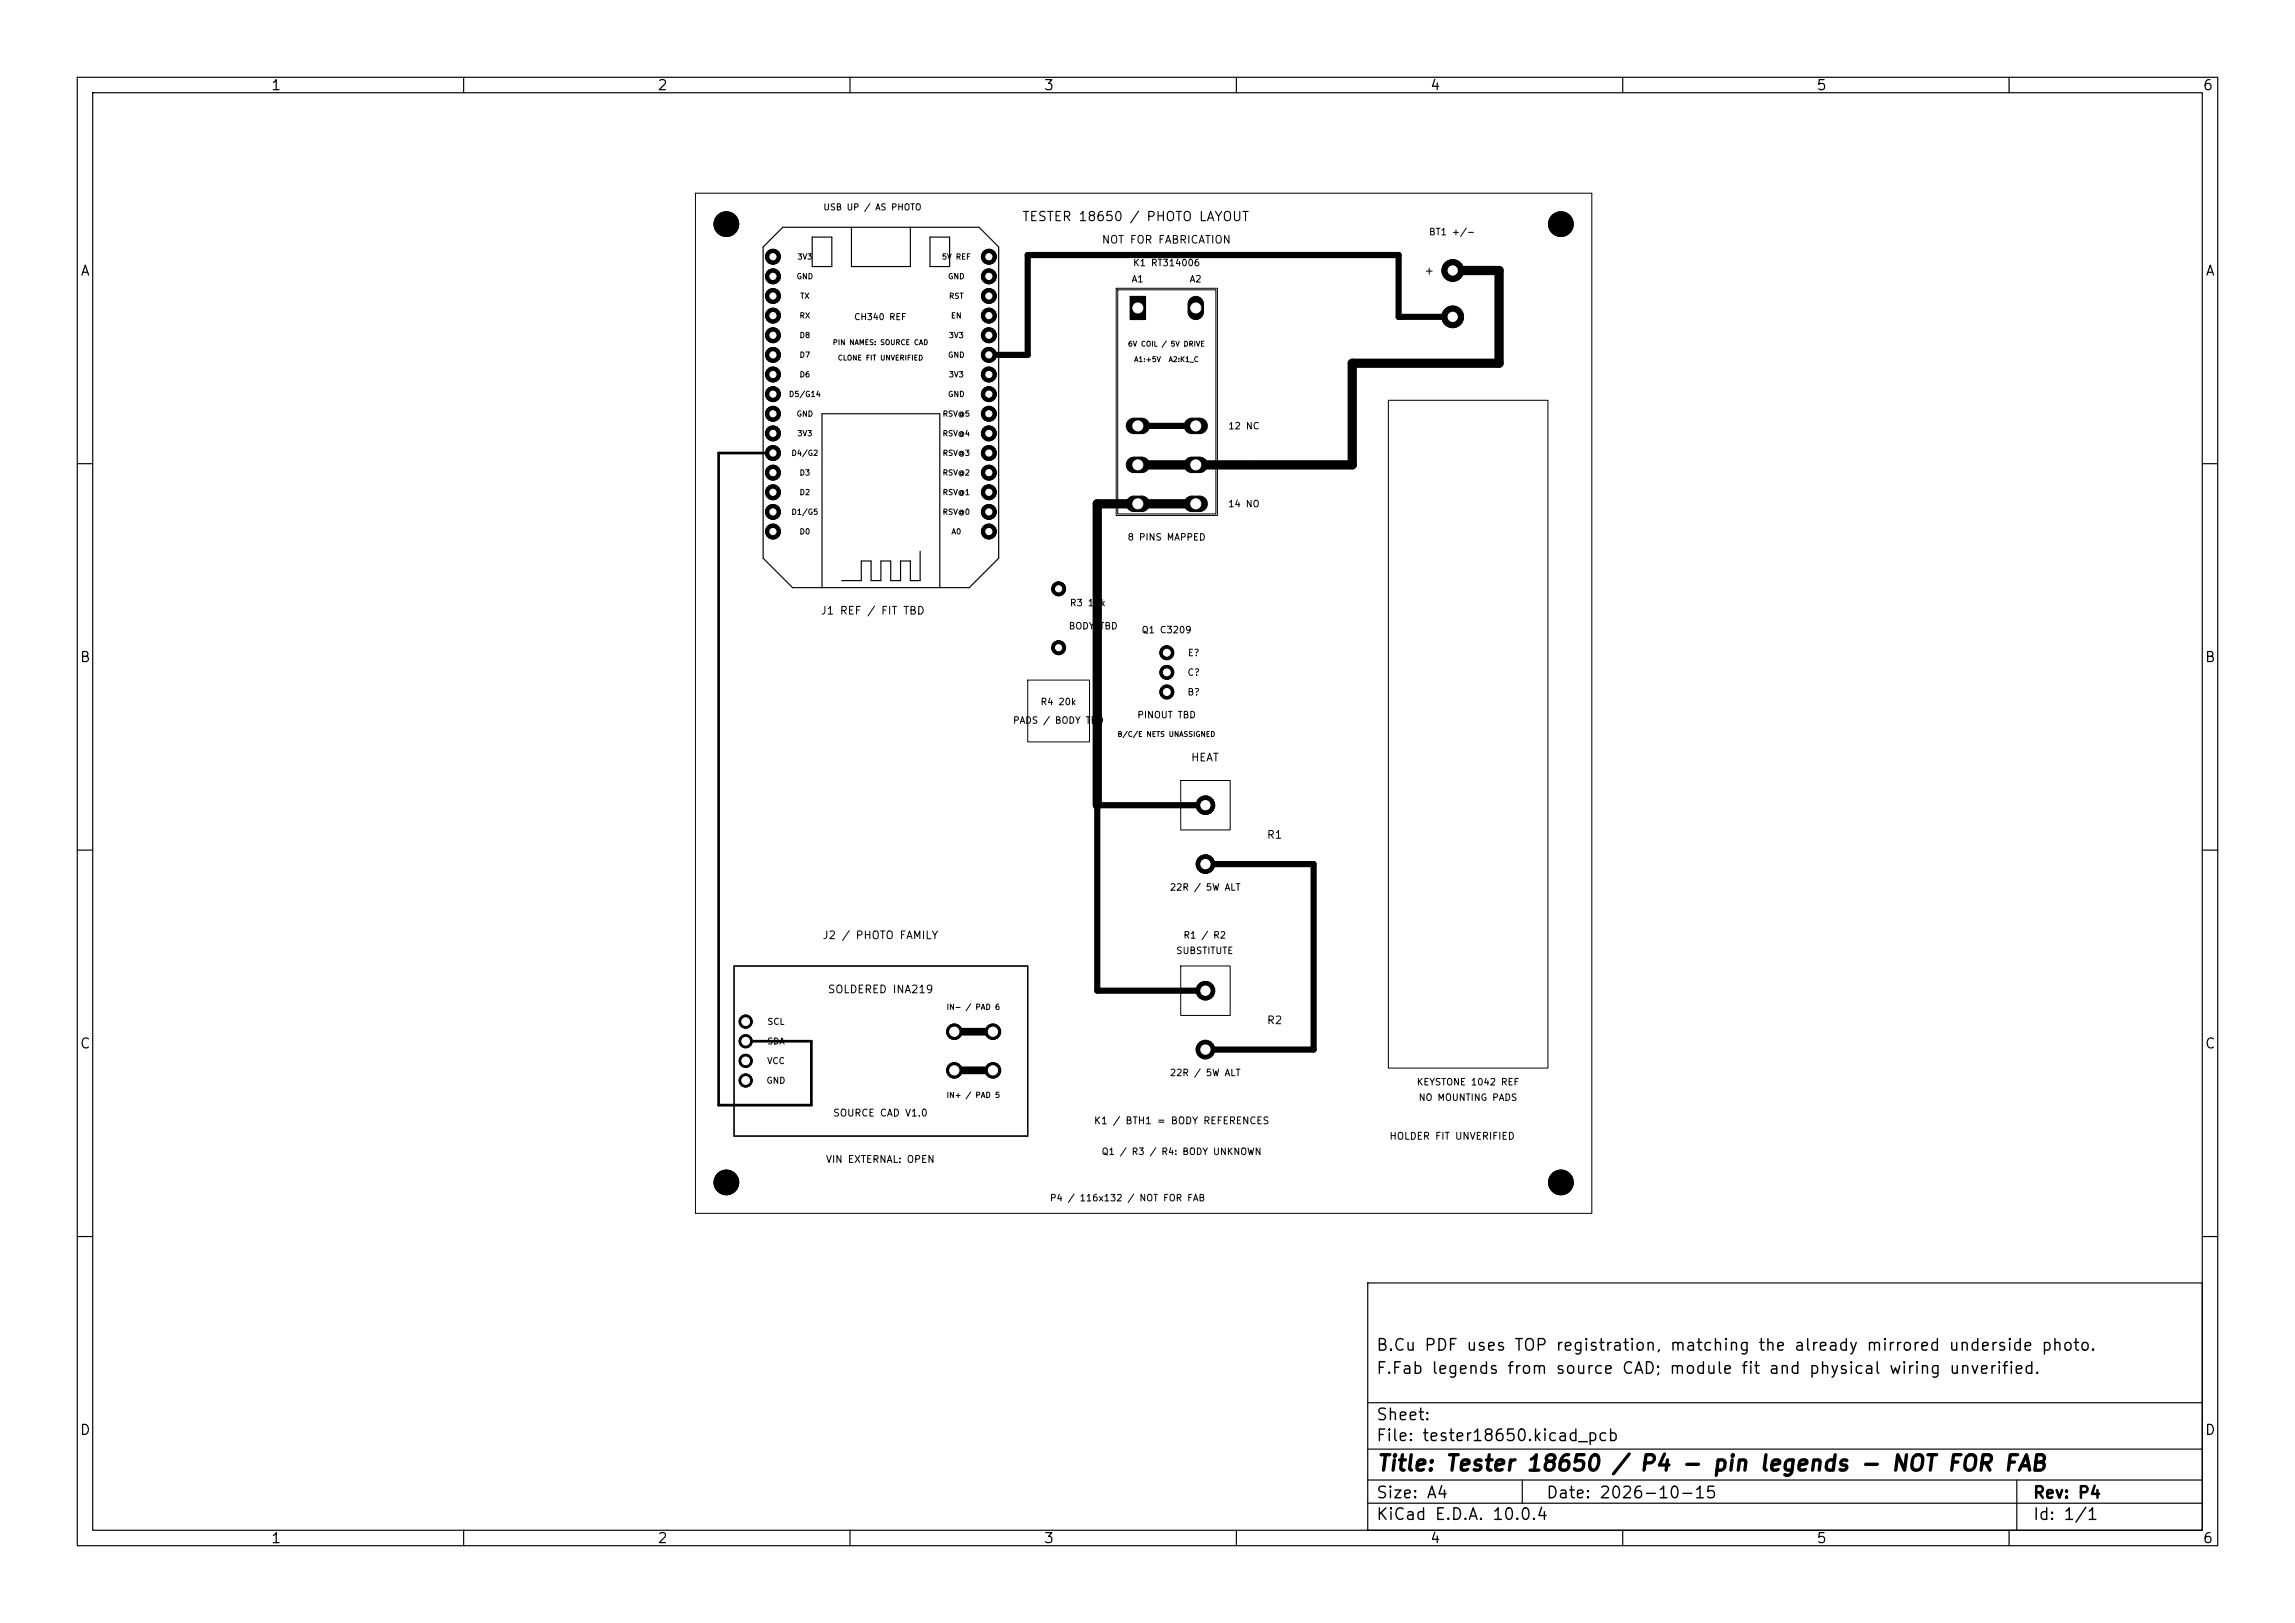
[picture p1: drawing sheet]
<svg xmlns="http://www.w3.org/2000/svg" width="297mm" height="210mm" viewBox="0 0 297 210" stroke-linecap="round" stroke-linejoin="round" font-family="sans-serif">
<defs><g id="words">
<text font-size="2" x="178" y="190.8">Title: Tester 18650 / P4 - pin legends - NOT FOR FAB</text>
<g font-size="1.5">
<text x="178" y="178.2">F.Fab legends from source CAD; module fit and physical wiring unverified.</text>
<text x="178" y="175.2">B.Cu PDF uses TOP registration, matching the already mirrored underside photo.</text>
<text x="178" y="184.2">Sheet:</text>
<text x="178" y="186.9">File: tester18650.kicad_pcb</text>
<text x="178" y="197.1">KiCad E.D.A. 10.0.4</text>
<text x="178" y="194.3">Size: A4</text>
<text x="200" y="194.3">Date: 2026-10-15</text>
<text x="263" y="194.3">Rev: P4</text>
<text x="263" y="197.1">Id: 1/1</text>
</g>
<g font-size="1.3">
<text x="35" y="12">1</text>
<text x="85" y="12">2</text>
<text x="135" y="12">3</text>
<text x="185" y="12">4</text>
<text x="235" y="12">5</text>
<text x="285" y="12">6</text>
<text x="10.3" y="36">A</text>
<text x="285.4" y="36">A</text>
<text x="10.3" y="86">B</text>
<text x="285.3" y="86">B</text>
<text x="10.3" y="136">C</text>
<text x="285.3" y="136">C</text>
<text x="10.3" y="186">D</text>
<text x="285.3" y="186">D</text>
<text x="35" y="200">1</text>
<text x="85" y="200">2</text>
<text x="135" y="200">3</text>
<text x="185" y="200">4</text>
<text x="235" y="200">5</text>
<text x="285" y="200">6</text>
</g>
<text font-size="1.2" x="132.2" y="28.9">TESTER 18650 / PHOTO LAYOUT</text>
<g font-size="1">
<text x="142.5" y="31.8">NOT FOR FABRICATION</text>
<text x="184.2" y="35.8">+</text>
<text x="148" y="40.8" transform="rotate(-90 148 40.8)">A1</text>
<text x="155.5" y="40.8" transform="rotate(-90 155.5 40.8)">A2</text>
<text x="184.2" y="41.8">-</text>
<text x="146.3" y="55.9">12</text>
<text x="153.8" y="55.9">12</text>
<text x="146.3" y="60.9">11</text>
<text x="146.3" y="66">14</text>
<text x="153.8" y="60.9">11</text>
<text x="153.8" y="66">14</text>
<text x="106.1" y="79.8">J1 REF / FIT TBD</text>
<text x="154.1" y="98.8">HEAT</text>
<text x="163.9" y="108.8">R1</text>
<text x="106.4" y="121.8">J2 / PHOTO FAMILY</text>
<text x="107.1" y="128.8">SOLDERED INA219</text>
<text x="163.9" y="132.8">R2</text>
</g>
<g font-size=".9">
<text x="146.6" y="34.7">K1 RT314006</text>
<text x="184.9" y="30.7">BT1 +/-</text>
<text x="187.5" y="35.7">1</text>
<text x="146.4" y="36.8">A1</text>
<text x="153.9" y="36.8">A2</text>
<text x="187.5" y="41.7">2</text>
<text x="158.9" y="55.8">12 NC</text>
<text x="158.4" y="60.8">11 COM</text>
<text x="158.9" y="65.8">14 NO</text>
<text x="145.9" y="70.2">8 PINS MAPPED</text>
<text x="138.2" y="81.7">BODY</text>
<text x="138.4" y="78.7">R3 10k</text>
<text x="142.2" y="81.7">TBD</text>
<text x="147.7" y="82.2">Q1 C3209</text>
<text x="153.6" y="87.7">C?</text>
<text x="153.6" y="85.1">E?</text>
<text x="131" y="93.9">PADS / BODY TBD</text>
<text x="134.6" y="91.5">R4 20k</text>
<text x="147.1" y="93.2">PINOUT TBD</text>
<text x="153.6" y="90.2">B?</text>
<text x="151.3" y="115.5">22R / 5W ALT</text>
<text x="152.1" y="123.7">SUBSTITUTE</text>
<text x="153.1" y="121.7">R1 / R2</text>
<text x="151.3" y="139.5">22R / 5W ALT</text>
<text x="183.3" y="140.7">KEYSTONE 1042 REF</text>
<text x="183.5" y="142.7">NO MOUNTING PADS</text>
<text x="107.7" y="144.7">SOURCE CAD V1.0</text>
<text x="141.5" y="145.7">K1 / BTH1 = BODY REFERENCES</text>
<text x="142.5" y="149.7">Q1 / R3 / R4: BODY UNKNOWN</text>
<text x="179.7" y="147.7">HOLDER FIT UNVERIFIED</text>
<text x="106.8" y="150.7">VIN EXTERNAL: OPEN</text>
<text x="135.8" y="155.7">P4 / 116x132 / NOT FOR FAB</text>
</g>
<g font-size=".8">
<text x="106.5" y="27.4">USB UP / AS PHOTO</text>
<text x="110.5" y="41.6">CH340 REF</text>
<text x="155.6" y="104.8">1</text>
<text x="155.6" y="112.4">2</text>
<text x="155.6" y="128.8">1</text>
<text x="99.2" y="137.9">VCC</text>
<text x="99.2" y="135.3">SDA</text>
<text x="99.2" y="132.8">SCL</text>
<text x="155.6" y="136.4">2</text>
<text x="99.1" y="140.4">GND</text>
</g>
<g font-size=".7">
<text x="103.1" y="33.8">3V3</text>
<text x="121.8" y="33.8">5V REF</text>
<text x="103" y="36.3">GND</text>
<text x="103.4" y="41.4">RX</text>
<text x="103.5" y="38.8">TX</text>
<text x="122.6" y="36.3">GND</text>
<text x="122.7" y="38.8">RST</text>
<text x="123" y="41.4">EN</text>
<text x="103.4" y="43.9">D8</text>
<text x="103.4" y="46.5">D7</text>
<text x="107.7" y="44.8">PIN NAMES: SOURCE CAD</text>
<text x="108.4" y="46.8">CLONE FIT UNVERIFIED</text>
<text x="122.6" y="46.5">GND</text>
<text x="122.7" y="43.9">3V3</text>
<text x="145.9" y="45">6V COIL / 5V DRIVE</text>
<text x="146.7" y="47">A1:+5V</text>
<text x="151.2" y="47">A2:K1_C</text>
<text x="102" y="51.5">D5/G14</text>
<text x="103.4" y="49">D6</text>
<text x="122.6" y="51.5">GND</text>
<text x="122.7" y="49">3V3</text>
<text x="102.4" y="59.2">D4/G2</text>
<text x="103" y="54.1">GND</text>
<text x="103.1" y="56.6">3V3</text>
<text x="121.9" y="54.1">RSV@5</text>
<text x="121.9" y="56.6">RSV@4</text>
<text x="121.9" y="59.2">RSV@3</text>
<text x="103.4" y="61.7">D3</text>
<text x="103.4" y="64.2">D2</text>
<text x="121.9" y="61.7">RSV@2</text>
<text x="121.9" y="64.2">RSV@1</text>
<text x="102.4" y="66.8">D1/G5</text>
<text x="103.4" y="69.3">D0</text>
<text x="121.9" y="66.8">RSV@0</text>
<text x="123.1" y="69.3">A0</text>
<text x="144.6" y="95.5">B/C/E NETS UNASSIGNED</text>
<text x="122.4" y="130.8">IN- / PAD 6</text>
<text x="123.2" y="134">6</text>
<text x="128.2" y="134">6</text>
<text x="122.4" y="142.2">IN+ / PAD 5</text>
<text x="123.2" y="139">5</text>
<text x="128.2" y="139">5</text>
</g>
<g font-size=".6">
<text x="127.6" y="33.7">5</text>
<text x="127.6" y="46.4">6</text>
<text x="99.7" y="51.5">1</text>
<text x="99.7" y="59.1">2</text>
<text x="99.7" y="66.7">3</text>
<text x="127.6" y="69.3">4</text>
<text x="136.7" y="76.6">1</text>
<text x="136.7" y="84.3">2</text>
<text x="96.2" y="135.2">1</text>
<text x="96.2" y="132.6">2</text>
<text x="96.2" y="137.7">3</text>
<text x="96.2" y="140.2">4</text>
</g>
<g font-size=".2">
<text x="150.2" y="89.7">BOT_B_REF</text>
<text x="150.2" y="84.6">TOP_E_REF</text>
<text x="150.2" y="87.2">MID_C_REF</text>
</g>
</g></defs>
<g fill="none" stroke="#000" stroke-width=".15">
<path d="M10 10h277v190h-277zM12 12h273v186h-273zM60 10v2M110 10v2M160 10v2M210 10v2M260 10v2M101.3 29.4h25.4l2.5 2.6v40.2l-3.8 3.8h-22.8l-3.8-3.8v-40.2zM105.1 30.7h2.6v3.8h-2.6zM110.2 29.4v5.1h7.6v-5.1M120.4 30.7h2.5v3.8h-2.5zM10 60h2"/>
<path d="M106.4 76v-22.5h15.2v22.5M119.1 71.3v3.8h-1.3v-2.5h-1.3v2.5h-1.2v-2.5h-1.3v2.5h-1.3v-2.5h-1.2v2.5h-2.6M285 60h2M10 110h2M285 110h2M95 125h38v22h-38zM10 160h2M177 166h108v32h-108zM285 160h2M60 198v2M110 198v2M160 198v2"/>
<path d="M177 194.5h108M177 191.5h108M177 187.5h108M177 181.5h108M197 191.5v3M210 198v2M260 198v2M261 191.5v6.5"/>
</g>
<g fill="#000" stroke="#000" stroke-width=".13">
<circle cx="94" cy="29" r="1.6"/>
<circle cx="100" cy="33.2" r=".97"/>
<circle cx="100" cy="35.8" r=".97"/>
<circle cx="100" cy="38.3" r=".97"/>
<circle cx="128" cy="38.3" r=".97"/>
<circle cx="128" cy="35.8" r=".97"/>
<circle cx="128" cy="33.2" r=".97"/>
<circle cx="188" cy="35" r="1.4"/>
<circle cx="202" cy="29" r="1.6"/>
<circle cx="100" cy="43.4" r=".97"/>
<circle cx="100" cy="40.8" r=".97"/>
<circle cx="100" cy="53.5" r=".97"/>
<circle cx="100" cy="56.1" r=".97"/>
<circle cx="100" cy="48.5" r=".97"/>
<circle cx="100" cy="51" r=".97"/>
<circle cx="100" cy="58.6" r=".97"/>
<circle cx="100" cy="45.9" r=".97"/>
<circle cx="128" cy="43.4" r=".97"/>
<circle cx="128" cy="40.8" r=".97"/>
<circle cx="128" cy="51" r=".97"/>
<circle cx="128" cy="56.1" r=".97"/>
<circle cx="128" cy="45.9" r=".97"/>
<circle cx="128" cy="53.5" r=".97"/>
<circle cx="128" cy="48.5" r=".97"/>
<circle cx="128" cy="58.6" r=".97"/>
<circle cx="188" cy="41" r="1.4"/>
<circle cx="100" cy="66.2" r=".97"/>
<circle cx="100" cy="68.8" r=".97"/>
<circle cx="100" cy="63.7" r=".97"/>
<circle cx="100" cy="61.2" r=".97"/>
<circle cx="128" cy="63.7" r=".97"/>
<circle cx="128" cy="61.2" r=".97"/>
<circle cx="128" cy="66.2" r=".97"/>
<circle cx="128" cy="68.8" r=".97"/>
<circle cx="137" cy="76.2" r=".9"/>
<circle cx="137" cy="83.8" r=".9"/>
<circle cx="151" cy="89.5" r=".9"/>
<circle cx="151" cy="84.5" r=".9"/>
<circle cx="151" cy="87" r=".9"/>
<circle cx="156" cy="104.2" r="1.2"/>
<circle cx="156" cy="111.8" r="1.2"/>
<circle cx="96.5" cy="139.8" r=".85"/>
<circle cx="96.5" cy="132.2" r=".85"/>
<circle cx="96.5" cy="137.3" r=".85"/>
<circle cx="96.5" cy="134.7" r=".85"/>
<circle cx="123.5" cy="133.5" r="1"/>
<circle cx="123.5" cy="138.5" r="1"/>
<circle cx="128.5" cy="138.5" r="1"/>
<circle cx="128.5" cy="133.5" r="1"/>
<circle cx="156" cy="135.8" r="1.2"/>
<circle cx="156" cy="128.2" r="1.2"/>
<circle cx="94" cy="153" r="1.6"/>
<circle cx="202" cy="153" r="1.6"/>
</g>
<path d="M154.7 39.4v1M146.7 55.1h1.1M154.3 55.1h.9M146.7 60.2h1.1M146.7 65.2h1.1M154.3 60.2h.9M154.3 65.2h.9" fill="none" stroke="#000" stroke-width="2"/>
<path d="M146.2 38.4h2v3h-2z" fill="#000"/>
<path d="M100 58.6h-7v84.4h12v-8.3h-8.5" fill="none" stroke="#000" stroke-width=".35"/>
<path d="M147.2 55.1h7.5M188 41h-7v-8h-48v12.9h-5M156 111.8h14v24h-14M156 104.2h-14v24h14" fill="none" stroke="#000" stroke-width=".8"/>
<path d="M123.5 138.5h5M123.5 133.5h5" fill="none" stroke="#000" stroke-width="1"/>
<path d="M188 35h6v12h-19v13.2h-27.8M154.7 65.2h-12.7v39" fill="none" stroke="#000" stroke-width="1.2"/>
<g fill="none" stroke="#000" stroke-width=".13">
<path d="M90 25h116v132h-116zM144.5 37.3h13.1v29.4h-13.1zM144.6 37.5h12.7v29h-12.7zM146.2 38.3h2v3h-2zM154 38.6a1 1 0 0 1 1.1-.2 1 1 0 0 1 .6 1v.9a1 1 0 0 1-.9 1 1 1 0 0 1-1-1v-1.1zM146 59.4l.6-.2h1.2a1 1 0 0 1 1 1 1 1 0 0 1-1 1h-1a1 1 0 0 1-1-.7 1 1 0 0 1 .2-1.1zM146 54.4l.6-.3h1.2a1 1 0 0 1 1 1 1 1 0 0 1-1 1h-1a1 1 0 0 1-1-.6 1 1 0 0 1 .2-1.1zM153.5 59.4l.6-.2h1.1a1 1 0 0 1 1 1 1 1 0 0 1-1 1h-1a1 1 0 0 1-.9-.7 1 1 0 0 1 .2-1.1zM153.5 54.4l.6-.3h1.1a1 1 0 0 1 1 1 1 1 0 0 1-1 1h-1a1 1 0 0 1-.9-.6 1 1 0 0 1 .2-1.1zM179.7 51.8h20.6v86.4h-20.6zM146 64.5l.6-.3h1.2a1 1 0 0 1 1 1 1 1 0 0 1-1 1h-1a1 1 0 0 1-1-.6 1 1 0 0 1 .2-1.1zM153.5 64.5l.6-.3h1.1a1 1 0 0 1 1 1 1 1 0 0 1-1 1h-1a1 1 0 0 1-.9-.6 1 1 0 0 1 .2-1.1z"/>
<path d="M133 88h8v8h-8zM152.8 101h6.4v6.4h-6.4zM152.8 125h6.4v6.4h-6.4z"/>
<circle cx="94" cy="29" r="1.6"/>
<circle cx="100" cy="33.2" r=".97"/>
<circle cx="100" cy="35.8" r=".97"/>
<circle cx="100" cy="38.3" r=".97"/>
<circle cx="128" cy="38.3" r=".97"/>
<circle cx="128" cy="35.8" r=".97"/>
<circle cx="128" cy="33.2" r=".97"/>
<circle cx="188" cy="35" r="1.4"/>
<circle cx="202" cy="29" r="1.6"/>
<circle cx="100" cy="43.4" r=".97"/>
<circle cx="100" cy="40.8" r=".97"/>
<circle cx="100" cy="53.5" r=".97"/>
<circle cx="100" cy="56.1" r=".97"/>
<circle cx="100" cy="48.5" r=".97"/>
<circle cx="100" cy="51" r=".97"/>
<circle cx="100" cy="58.6" r=".97"/>
<circle cx="100" cy="45.9" r=".97"/>
<circle cx="128" cy="43.4" r=".97"/>
<circle cx="128" cy="40.8" r=".97"/>
<circle cx="128" cy="51" r=".97"/>
<circle cx="128" cy="56.1" r=".97"/>
<circle cx="128" cy="45.9" r=".97"/>
<circle cx="128" cy="53.5" r=".97"/>
<circle cx="128" cy="48.5" r=".97"/>
<circle cx="128" cy="58.6" r=".97"/>
<circle cx="188" cy="41" r="1.4"/>
<circle cx="100" cy="66.2" r=".97"/>
<circle cx="100" cy="68.8" r=".97"/>
<circle cx="100" cy="63.7" r=".97"/>
<circle cx="100" cy="61.2" r=".97"/>
<circle cx="128" cy="63.7" r=".97"/>
<circle cx="128" cy="61.2" r=".97"/>
<circle cx="128" cy="66.2" r=".97"/>
<circle cx="128" cy="68.8" r=".97"/>
<circle cx="137" cy="76.2" r=".9"/>
<circle cx="137" cy="83.8" r=".9"/>
<circle cx="151" cy="89.5" r=".9"/>
<circle cx="151" cy="84.5" r=".9"/>
<circle cx="151" cy="87" r=".9"/>
<circle cx="156" cy="104.2" r="1.2"/>
<circle cx="156" cy="111.8" r="1.2"/>
<circle cx="96.5" cy="139.8" r=".85"/>
<circle cx="96.5" cy="132.2" r=".85"/>
<circle cx="96.5" cy="137.3" r=".85"/>
<circle cx="96.5" cy="134.7" r=".85"/>
<circle cx="123.5" cy="133.5" r="1"/>
<circle cx="123.5" cy="138.5" r="1"/>
<circle cx="128.5" cy="138.5" r="1"/>
<circle cx="128.5" cy="133.5" r="1"/>
<circle cx="156" cy="135.8" r="1.2"/>
<circle cx="156" cy="128.2" r="1.2"/>
<circle cx="94" cy="153" r="1.6"/>
<circle cx="202" cy="153" r="1.6"/>
</g>
<g fill="#fff" stroke="#fff" stroke-width=".13">
<circle cx="96.5" cy="134.7" r=".5"/>
<circle cx="96.5" cy="132.2" r=".5"/>
<circle cx="96.5" cy="137.3" r=".5"/>
<circle cx="96.5" cy="139.8" r=".5"/>
<circle cx="123.5" cy="138.5" r=".6"/>
<circle cx="128.5" cy="138.5" r=".6"/>
<circle cx="123.5" cy="133.5" r=".6"/>
<circle cx="128.5" cy="133.5" r=".6"/>
<circle cx="188" cy="35" r=".6"/>
<circle cx="188" cy="41" r=".6"/>
<circle cx="151" cy="89.5" r=".45"/>
<circle cx="151" cy="87" r=".45"/>
<circle cx="151" cy="84.5" r=".45"/>
<circle cx="156" cy="104.2" r=".6"/>
<circle cx="156" cy="111.8" r=".6"/>
<circle cx="100" cy="33.2" r=".4"/>
<circle cx="100" cy="35.8" r=".4"/>
<circle cx="100" cy="38.3" r=".4"/>
<circle cx="100" cy="40.8" r=".4"/>
<circle cx="100" cy="43.4" r=".4"/>
<circle cx="100" cy="45.9" r=".4"/>
<circle cx="100" cy="48.5" r=".4"/>
<circle cx="100" cy="53.5" r=".4"/>
<circle cx="100" cy="56.1" r=".4"/>
<circle cx="100" cy="61.2" r=".4"/>
<circle cx="100" cy="63.7" r=".4"/>
<circle cx="100" cy="68.8" r=".4"/>
<circle cx="128" cy="35.8" r=".4"/>
<circle cx="128" cy="38.3" r=".4"/>
<circle cx="128" cy="40.8" r=".4"/>
<circle cx="128" cy="43.4" r=".4"/>
<circle cx="128" cy="48.5" r=".4"/>
<circle cx="128" cy="51" r=".4"/>
<circle cx="128" cy="53.5" r=".4"/>
<circle cx="128" cy="56.1" r=".4"/>
<circle cx="128" cy="58.6" r=".4"/>
<circle cx="128" cy="61.2" r=".4"/>
<circle cx="128" cy="63.7" r=".4"/>
<circle cx="128" cy="66.2" r=".4"/>
<circle cx="100" cy="51" r=".4"/>
<circle cx="100" cy="58.6" r=".4"/>
<circle cx="100" cy="66.2" r=".4"/>
<circle cx="128" cy="68.8" r=".4"/>
<circle cx="128" cy="33.2" r=".4"/>
<circle cx="128" cy="45.9" r=".4"/>
<circle cx="156" cy="128.2" r=".6"/>
<circle cx="156" cy="135.8" r=".6"/>
<circle cx="147.2" cy="60.1" r=".65"/>
<circle cx="154.7" cy="60.1" r=".65"/>
<circle cx="147.2" cy="55.1" r=".65"/>
<circle cx="154.8" cy="55.1" r=".65"/>
<circle cx="147.2" cy="65.2" r=".65"/>
<circle cx="154.8" cy="65.2" r=".65"/>
<circle cx="147.2" cy="39.8" r=".65"/>
<circle cx="154.7" cy="39.8" r=".65"/>
<circle cx="137" cy="76.2" r=".4"/>
<circle cx="137" cy="83.8" r=".4"/>
</g>
<use href="#words"/>
</svg>
